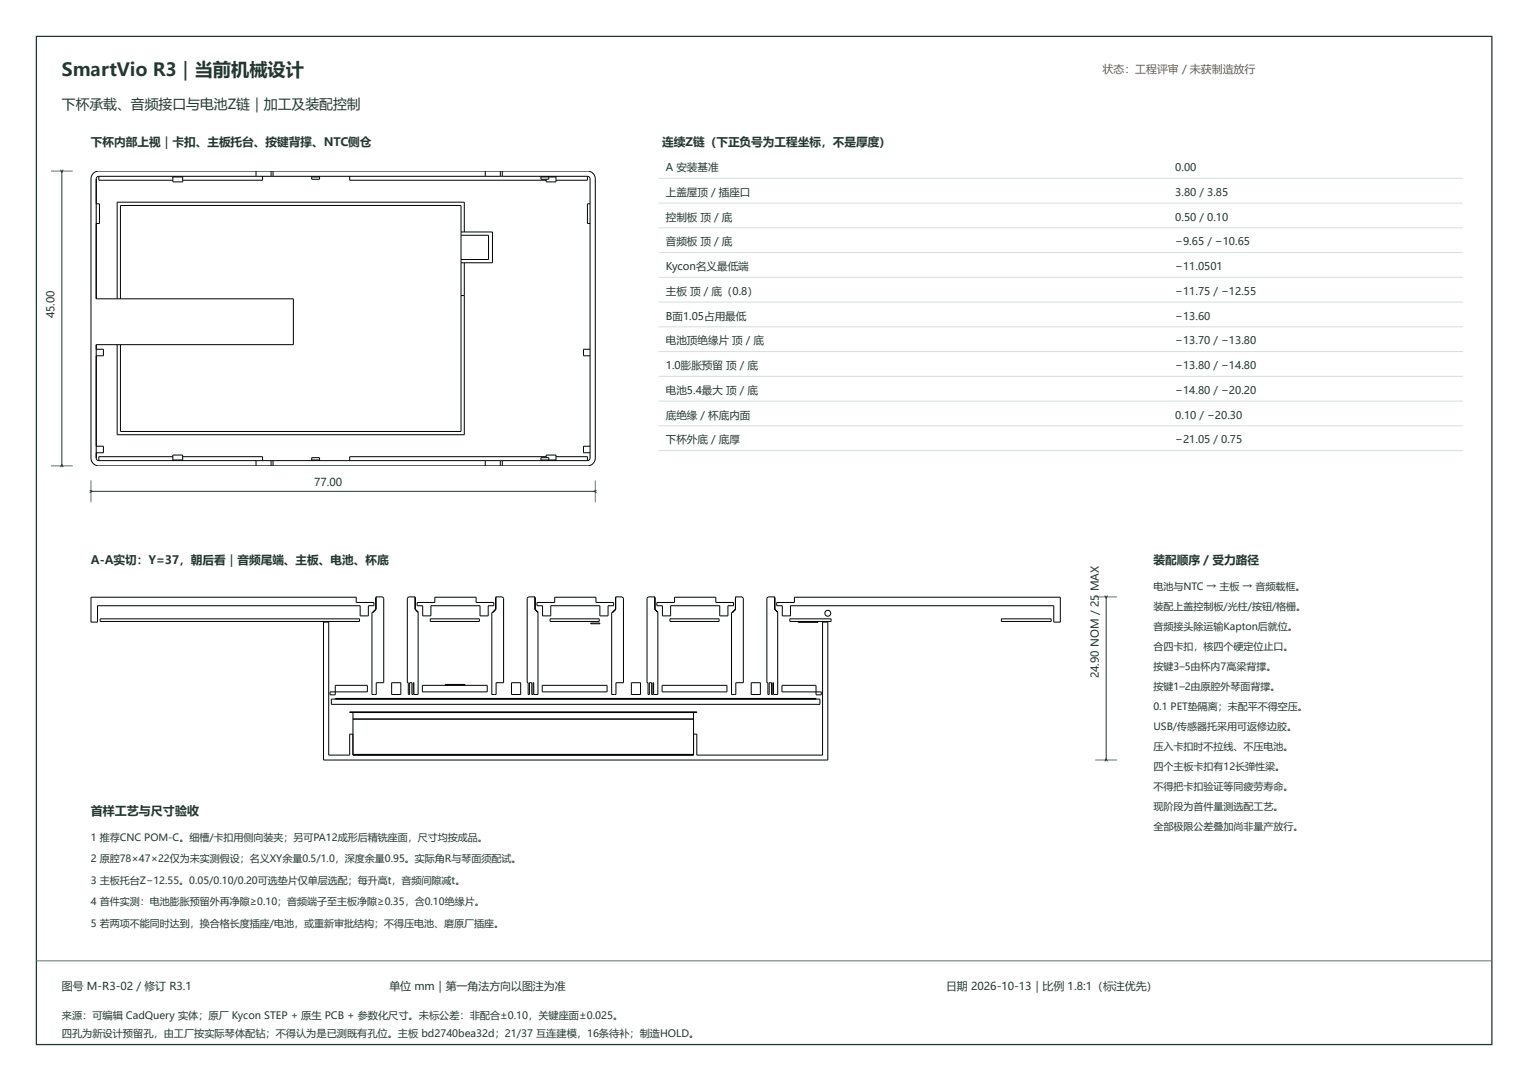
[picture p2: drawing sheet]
<svg xmlns="http://www.w3.org/2000/svg" width="420mm" height="297mm" viewBox="0 0 420 297" stroke-linecap="round" stroke-linejoin="round" font-family="sans-serif">
<defs><g id="words">
<text font-size="5" fill="#233832" x="17" y="21">SmartVio R3｜当前机械设计</text>
<text font-size="3.8" fill="#233832" x="17" y="30">下杯承载、音频接口与电池Z链｜加工及装配控制</text>
<text font-size="3.3" fill="#233832" x="25" y="224">首样工艺与尺寸验收</text>
<g font-size="3.2" fill="#233832">
<text x="25" y="40">下杯内部上视｜卡扣、主板托台、按键背撑、NTC侧仓</text>
<text x="182" y="40">连续Z链（下正负号为工程坐标，不是厚度）</text>
<text x="25" y="155">A-A实切：Y=37，朝后看｜音频尾端、主板、电池、杯底</text>
<text x="317" y="155">装配顺序 / 受力路径</text>
</g>
<text font-size="3" fill="#995326" x="303" y="20">状态：工程评审 / 未获制造放行</text>
<g font-size="3" fill="#233832">
<text x="15" y="87.5" transform="rotate(-90 15 87.5)">45.00</text>
<text x="86.3" y="133.4">77.00</text>
<text x="302" y="162.5" transform="rotate(-90 302 162.5)">MAX</text>
<text x="302" y="186.4" transform="rotate(-90 302 186.4)">24.90 NOM / 25</text>
<text x="17" y="272">图号 M-R3-02 / 修订 R3.1</text>
<text x="107" y="272">单位 mm｜第一角法方向以图注为准</text>
<text x="260" y="272">日期 2026-10-13｜比例 1.8:1（标注优先）</text>
</g>
<g font-size="2.9" fill="#233832">
<text x="183" y="47">A 安装基准</text>
<text x="323" y="47">0.00</text>
<text x="183" y="53.8">上盖屋顶 / 插座口</text>
<text x="323" y="53.8">3.80 / 3.85</text>
<text x="183" y="60.6">控制板 顶 / 底</text>
<text x="323" y="60.6">0.50 / 0.10</text>
<text x="183" y="67.4">音频板 顶 / 底</text>
<text x="323" y="67.4">−9.65 / −10.65</text>
<text x="183" y="74.2">Kycon名义最低端</text>
<text x="323" y="74.2">−11.0501</text>
<text x="183" y="81">主板 顶 / 底（0.8）</text>
<text x="323" y="81">−11.75 / −12.55</text>
<text x="183" y="87.8">B面1.05占用最低</text>
<text x="323" y="87.8">−13.60</text>
<text x="183" y="94.6">电池顶绝缘片 顶 / 底</text>
<text x="323" y="94.6">−13.70 / −13.80</text>
<text x="183" y="101.4">1.0膨胀预留 顶 / 底</text>
<text x="323" y="101.4">−13.80 / −14.80</text>
<text x="183" y="108.2">电池5.4最大 顶 / 底</text>
<text x="323" y="108.2">−14.80 / −20.20</text>
<text x="183" y="115">底绝缘 / 杯底内面</text>
<text x="323" y="115">0.10 / −20.30</text>
<text x="183" y="121.8">下杯外底 / 底厚</text>
<text x="323" y="121.8">−21.05 / 0.75</text>
</g>
<g font-size="2.8" fill="#233832">
<text x="17" y="280">来源：可编辑 CadQuery 实体；原厂 Kycon STEP + 原生 PCB + 参数化尺寸。未标公差：非配合±0.10，关键座面±0.025。</text>
<text x="17" y="285">四孔为新设计预留孔，由工厂按实际琴体配钻；不得认为是已测既有孔位。主板 bd2740bea32d；21/37 互连建模，16条待补；制造HOLD。</text>
</g>
<g font-size="2.7" fill="#233832">
<text x="317" y="162">电池与NTC → 主板 → 音频载框。</text>
<text x="317" y="167.5">装配上盖控制板/光柱/按钮/格栅。</text>
<text x="317" y="173">音频接头除运输Kapton后就位。</text>
<text x="317" y="178.5">合四卡扣，核四个硬定位止口。</text>
<text x="317" y="184">按键3–5由杯内7高梁背撑。</text>
<text x="317" y="189.5">按键1–2由原腔外琴面背撑。</text>
<text x="317" y="195">0.1 PET垫隔离；未配平不得空压。</text>
<text x="317" y="200.5">USB/传感器托采用可返修边胶。</text>
<text x="317" y="206">压入卡扣时不拉线、不压电池。</text>
<text x="317" y="211.5">四个主板卡扣有12长弹性梁。</text>
<text x="317" y="217">不得把卡扣验证等同疲劳寿命。</text>
<text x="317" y="222.5">现阶段为首件量测选配工艺。</text>
<text x="317" y="228">全部极限公差叠加尚非量产放行。</text>
<text x="25" y="231">1 推荐CNC POM-C。细槽/卡扣用侧向装夹；另可PA12成形后精铣座面，尺寸均按成品。</text>
<text x="25" y="236.9">2 原腔78×47×22仅为未实测假设；名义XY余量0.5/1.0，深度余量0.95。实际角R与琴面须配试。</text>
<text x="25" y="242.8">3 主板托台Z−12.55。0.05/0.10/0.20可选垫片仅单层选配；每升高t，音频间隙减t。</text>
<text x="25" y="248.7">4 首件实测：电池膨胀预留外再净隙≥0.10；音频端子至主板净隙≥0.35，含0.10绝缘片。</text>
<text x="25" y="254.6">5 若两项不能同时达到，换合格长度插座/电池，或重新审批结构；不得压电池、磨原厂插座。</text>
</g>
</g></defs>
<path d="M10 10h400v277h-400z" fill="none" stroke="#233832" stroke-width=".35"/>
<path d="M14 47h6M14 128h6M25 132v6M163.6 132v6M301 164h6M301 208.8h6M10 264h400" fill="none" stroke="#607a70" stroke-width=".27"/>
<g fill="none" stroke="#000" stroke-width=".27">
<path d="M25.6 47.6l.7-.4 .9-.2h134.2a2.16 2.16 0 0 1 2.2 2.2v76.6a2.16 2.16 0 0 1-2.2 2.2h-134.2a2.16 2.16 0 0 1-2.2-2.2v-76.6l.2-.9zM26.4 56h.9v5.4h-.9M27.2 48.4l-.5 .3-.3 .5v32.9h54.2v12.6h-54.2v31.1l.3 .5 .5 .3M27.2 48.4h134.2M27.2 48.4v1.1h20.3M47.5 48.6h2.7M47.5 48.4v1.6h2.7v-1.6M70.4 47v1.4M72.2 48.4v1.1h-22M74.5 47v1.4M75 47v1.4M85.7 48.4v.9h2.1v-.9"/>
<path d="M85.7 48.6h2.1M96.1 48.4v1.1h54M133.4 47v1.4M137.5 47v1.4M138 47v1.4M148.7 48.4v.9h2.1v-.9M148.7 48.6h4.1M152.8 48.4v1.6h-2.7v-.7M161.4 48.4l.5 .3 .3 .5v76.6l-.3 .5-.5 .3M161.4 48.4v1.1h-8.6M162.2 56h-.8v5.4h.8M126.7 63.7h8.6v8.5h-8.6"/>
<path d="M126.7 64.6h7.6v6.7h-7.6M127.6 63.7v-8.1h-95.4v26.5M127.6 72.2v47.2h-95.4v-24.7M26.4 96h2v1.8h-2M33.1 82.1v-25.6h93.6v62h-93.6v-23.8M126.7 81.2h.9M162.2 96h-1.8v1.8h1.8M26.4 122.6h2v1.8h-2M27.2 126.6h134.2M47.5 126.6v-1.6h2.7v1.6M47.5 125.5h-20.3v1.1M47.5 126.4h2.7"/>
<path d="M50.2 125.5h22v1.1M70.4 126.6v1.4M74.5 126.6v1.4M75 126.6v1.4M85.7 126.6v-.9h2.1v.9M85.7 126.4h2.1M133.4 126.6v1.4M137.5 126.6v1.4M138 126.6v1.4M148.7 126.6v-.9h2.1v.9M148.7 126.4h4.1M150.1 125.7v-.7h2.7v1.6"/>
<path d="M150.1 125.5h-54v1.1M152.8 125.5h8.6v1.1M162.2 122.6h-1.8v1.8h1.8M25 164.1h72.9v1.4h4.9v.9h-1.6v2.8h-2.2v-2.8h-72.2v4.5h-1.8zM27.5 170h71.3v.7h-71.3zM102.4 168.3h.1M103.3 164.3v3.1M103.3 167.4l-.9 .9M103.3 167.4h.1M103.3 164.3h.1M103.6 164h.1M103.6 164l-.3 .3"/>
<path d="M103.6 164h1.5l.4 .4v23.2h-2.1v3.2h-1.2v-22.5h.2M113.8 164l.3 .3M113.8 164h-1.5l-.4 .4v23.2h.3v3.2h.4v-3.2h.6v3.2h.4v-3.2h.1v3.2h1.2v-22.6M113.8 164h.1M114.1 167.4h.1M114.1 164.3h.1M114.1 164.3v3.1M114.1 167.4l.8 .8zM114.6 165.5h4.9v-1.4h11.3v1.4h4.9v.9h-1.5v2.8h-2.3v-2.8h-13.5v2.8h-2.2v-2.8h-1.6zM118.2 170h13.5v.7h-13.5zM135.3 168.3h.1M136.2 164.3v3.1"/>
<path d="M136.2 167.4l-.9 .9M136.2 167.4h.1M136.2 164.3h.1M136.5 164h.1M136.5 164l-.3 .3M136.5 164h1.5l.4 .4v23.2h-2.1v3.2h-1.1v-22.5h.1M146.8 164l.2 .3M146.8 164h-1.6l-.3 .4v23.2h.2v3.2h.4v-3.2h.6v3.2h.4v-3.2h.2v3.2h1.1v-22.6M146.8 164h.1M147 167.4l.8 .8M147 167.4h.1M147 164.3h.1"/>
<path d="M147 164.3v3.1M147.6 165.5h4.8v-1.4h11.4v1.4h4.8v.9h-1.5v2.8h-2.2v-2.8h-13.5v2.8h-2.3v-2.8h-1.5zM151.2 170h13.5v.7h-13.5zM162.3 171.2h2.6v.2h-2.6zM168.3 168.3h.1M169.2 164.3v3.1M169.2 167.4l-.9 .9M169.2 167.4h.1M169.2 164.3h.1M169.4 164h.1M169.4 164l-.2 .3M169.4 164h1.6l.3 .4v23.2h-2v3.2h-1.2v-22.5h.2"/>
<path d="M179.7 164l.3 .3M179.7 164h-1.5l-.4 .4v23.2h.3v3.2h.3v-3.2h.7v3.2h.3v-3.2h.2v3.2h1.2v-22.6M179.7 164h.1M180 167.4l.8 .8M180 167.4h.1M180 164.3h.1M180 164.3v3.1M180.5 165.5h4.9v-1.4h11.3v1.4h4.9v.9h-1.6v2.8h-2.2v-2.8h-13.5v2.8h-2.3v-2.8h-1.5zM184.1 170h13.5v.7h-13.5zM201.2 168.3h.1M202.1 164.3v3.1M202.1 167.4l-.9 .9"/>
<path d="M202.1 167.4h.1M202.1 164.3h.1M202.4 164h.1M202.4 164l-.3 .3M202.4 164h1.5l.4 .4v23.2h-2.1v3.2h-1.2v-22.5h.2M212.6 164l.3 .3M212.6 164h-1.5l-.3 .4v23.2h.2v3.2h.4v-3.2h.6v3.2h.4v-3.2h.2v3.2h1.1v-22.6M212.6 164h.1M212.9 167.4l.8 .8M212.9 167.4h.1M212.9 164.3h.1M212.9 164.3v3.1"/>
<path d="M213.5 165.5h4.8v-1.4h73.1v6.8h-1.8v-4.5h-72.4v2.8h-2.2v-2.8h-1.5zM217.1 170h11.3v.7h-11.3zM219.4 170.8h5.4v.2h-5.4zM275.2 170h13.7v.7h-13.7zM91.1 192.1h134.2v1.4h-134.2zM92.1 188.3h8.9v1.8h-10.3v.8h1.4zM92.1 192.1v-.2h132.2v.2M96.1 195.6h95.4v.2h-95.4zM97 195.8v11.7h93.6v-11.7M97 197.6h93.6M102.9 190.8h.1M107.6 187.6h2.5v3.2h-2.5z"/>
<path d="M116.1 188.3h17.8v1.8h-17.8zM122.4 188.1h5.4v.2h-5.4zM135.9 190.8h.1M140.6 187.6h2.5v3.2h-2.5zM149 188.3h17.8v1.8h-17.8zM168.8 190.8h.1M173.5 187.6h2.5v3.2h-2.5zM182 188.3h17.8v1.8h-17.8zM201.8 190.8h.1M206.4 187.6h2.6v3.2h-2.6zM214.9 188.3h9.4v2.6h1.4v-.8h-10.8zM97 201.7h-.9v5.8h-5.8v-36.6h-1.4v37.9h138.6v-37.9h-1.4v36.6h-34.6v-5.8h-.9"/>
<path d="M97 207.3h93.6"/>
<circle cx="227.5" cy="168.5" r=".81"/>
</g>
<path d="M16.6 46.6l.4 .8 .4-.8M17 47v81M16.6 128.4l.4-.8 .4 .8M24.6 134.6l.8 .4-.8 .4M25 135h138.6M164 134.6l-.8 .4 .8 .4M303.6 163.6l.4 .8 .4-.8M304 164v44.8M303.6 209.2l.4-.7 .4 .7" fill="none" stroke="#233832" stroke-width=".27"/>
<path d="M181 49h221M181 55.8h221M181 62.6h221M181 69.4h221M181 76.2h221M181 83h221M181 89.8h221M181 96.6h221M181 103.4h221M181 110.2h221M181 117h221M181 123.8h221" fill="none" stroke="#d5dfda" stroke-width=".27"/>
<use href="#words"/>
</svg>
